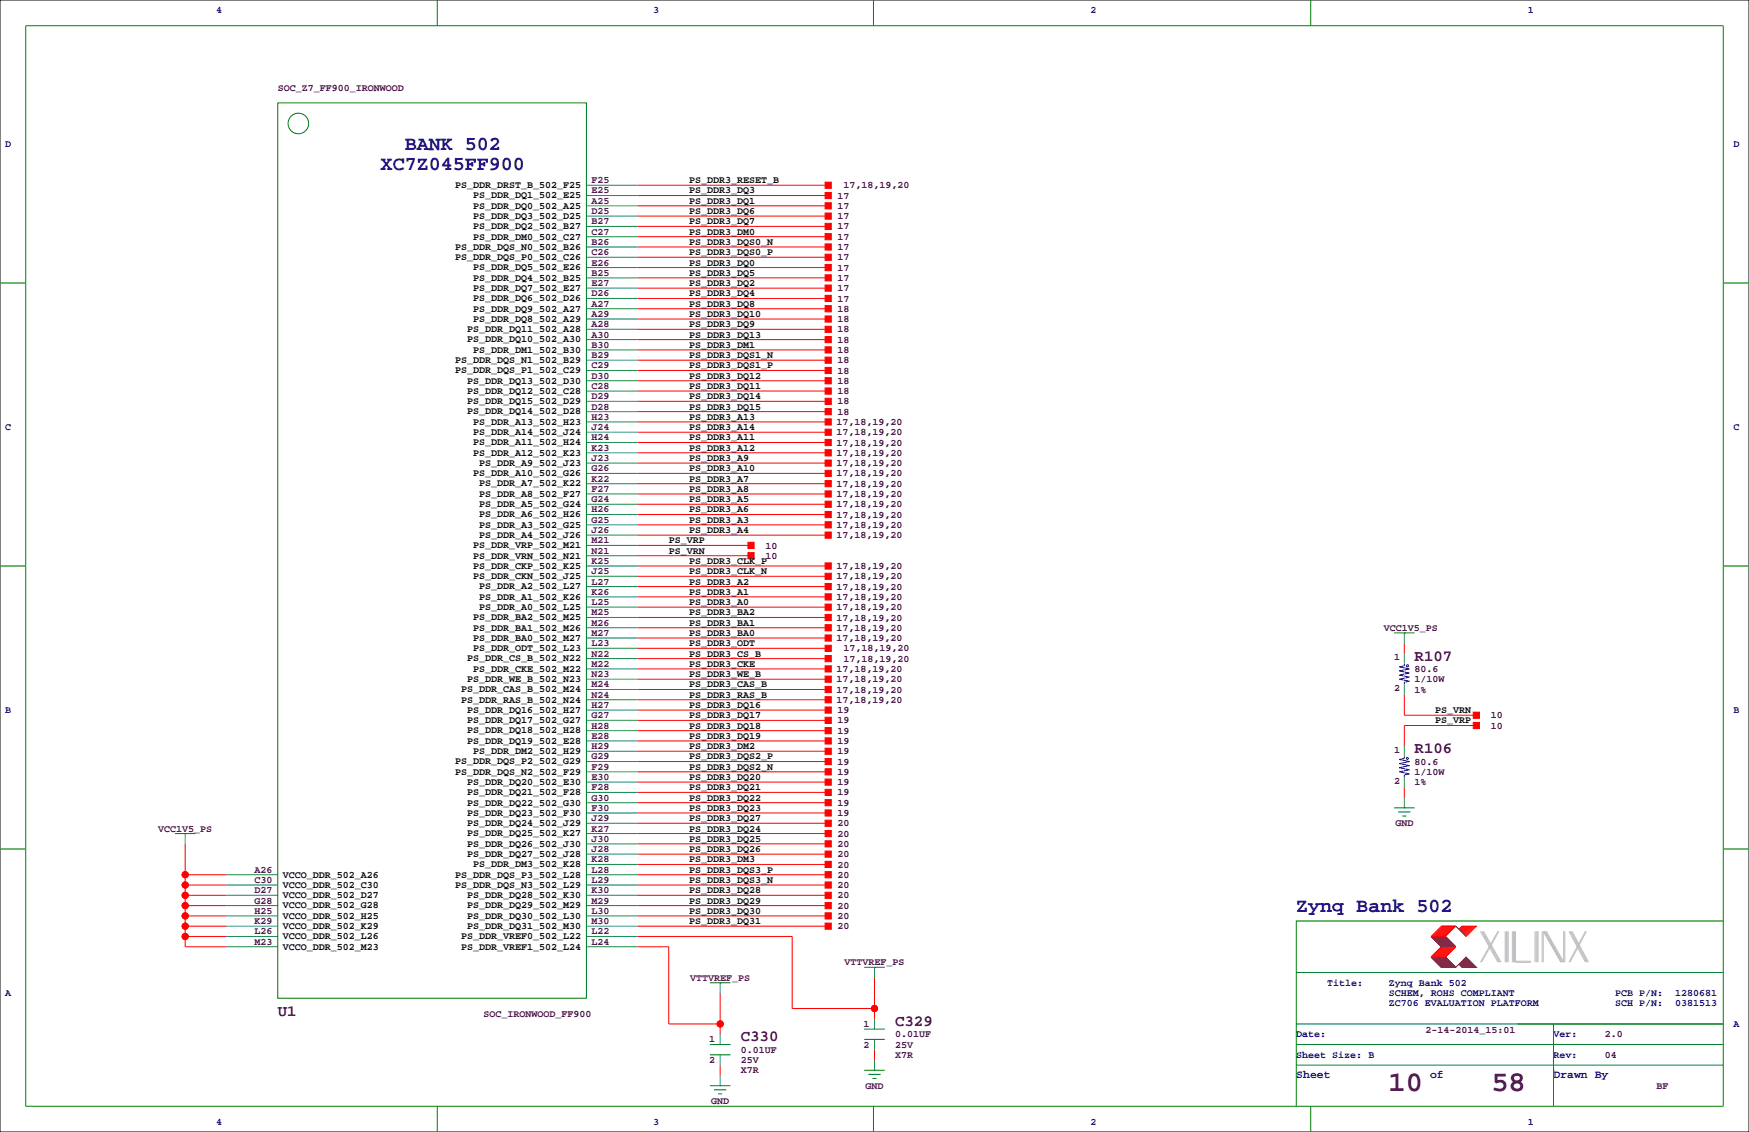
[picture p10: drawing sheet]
<svg xmlns="http://www.w3.org/2000/svg" width="432mm" height="279mm" viewBox="0 0 432 279" stroke-linecap="round" stroke-linejoin="round" font-family="sans-serif">
<defs><g id="words">
<g font-size="7.1" fill="#400040">
<text x="342.8" y="269.3">10</text>
<text x="368.2" y="269.3">58</text>
</g>
<g font-size="4.9" fill="#0000a0">
<text x="99.9" y="36.9">BANK 502</text>
<text x="94" y="42">XC7Z045FF900</text>
<text x="320" y="225.1">Zynq Bank 502</text>
</g>
<g font-size="3.9" fill="#400040">
<text x="349.3" y="163">R107</text>
<text x="349.3" y="185.9">R106</text>
<text x="68.6" y="250.7">U1</text>
<text x="182.9" y="257">C330</text>
<text x="221" y="253.2">C329</text>
</g>
<g font-size="2.8" fill="#0000a0">
<text x="320" y="266.1">Sheet</text>
<text x="353.1" y="266.1">of</text>
<text x="383.5" y="266.1">Drawn By</text>
</g>
<g font-size="2.5" fill="#0000a0">
<text x="53.3" y="3.3">4</text>
<text x="161.3" y="3.3">3</text>
<text x="269.2" y="3.3">2</text>
<text x="377.2" y="3.3">1</text>
<text x="1.3" y="36.3">D</text>
<text x="428" y="36.3">D</text>
<text x="1.3" y="106.2">C</text>
<text x="428" y="106.2">C</text>
<text x="1.3" y="176">B</text>
<text x="428" y="176">B</text>
<text x="1.3" y="245.9">A</text>
<text x="327.7" y="243.3">Title:</text>
<text x="342.9" y="245.9">SCHEM, ROHS COMPLIANT</text>
<text x="342.9" y="243.3">Zynq Bank 502</text>
<text x="398.8" y="245.9">PCB P/N:</text>
<text x="413.6" y="245.9">1280681</text>
<text x="342.9" y="248.4">ZC706 EVALUATION PLATFORM</text>
<text x="398.8" y="248.4">SCH P/N:</text>
<text x="413.6" y="248.4">0381513</text>
<text x="320" y="256">Date:</text>
<text x="383.5" y="256">Ver:</text>
<text x="428" y="253.5">A</text>
<text x="320" y="261.1">Sheet Size: B</text>
<text x="383.5" y="261.1">Rev:</text>
<text x="53.3" y="277.6">4</text>
<text x="161.3" y="277.6">3</text>
<text x="269.2" y="277.6">2</text>
<text x="377.2" y="277.6">1</text>
</g>
<g font-size="2.5" fill="#400040">
<text x="68.6" y="22.4">SOC_Z7_FF900_IRONWOOD</text>
<text x="146" y="47.8">E25</text>
<text x="146" y="45.2">F25</text>
<text x="208.3" y="46.5">17,18,19,20</text>
<text x="146" y="52.8">D25</text>
<text x="146" y="50.3">A25</text>
<text x="206.8" y="49">17</text>
<text x="206.8" y="51.6">17</text>
<text x="146" y="57.9">C27</text>
<text x="146" y="55.4">B27</text>
<text x="206.8" y="59.2">17</text>
<text x="206.8" y="56.6">17</text>
<text x="206.8" y="54.1">17</text>
<text x="146" y="65.5">E26</text>
<text x="146" y="63">C26</text>
<text x="146" y="60.5">B26</text>
<text x="206.8" y="64.3">17</text>
<text x="206.8" y="61.7">17</text>
<text x="146" y="70.6">E27</text>
<text x="146" y="68.1">B25</text>
<text x="206.8" y="71.9">17</text>
<text x="206.8" y="69.3">17</text>
<text x="206.8" y="66.8">17</text>
<text x="146" y="75.7">A27</text>
<text x="146" y="73.2">D26</text>
<text x="206.8" y="77">18</text>
<text x="206.8" y="74.4">17</text>
<text x="146" y="83.3">A30</text>
<text x="146" y="80.8">A28</text>
<text x="146" y="78.2">A29</text>
<text x="206.8" y="82">18</text>
<text x="206.8" y="79.5">18</text>
<text x="146" y="88.4">B29</text>
<text x="146" y="85.9">B30</text>
<text x="206.8" y="89.7">18</text>
<text x="206.8" y="87.1">18</text>
<text x="206.8" y="84.6">18</text>
<text x="146" y="93.5">D30</text>
<text x="146" y="90.9">C29</text>
<text x="206.8" y="94.7">18</text>
<text x="206.8" y="92.2">18</text>
<text x="146" y="101.1">D28</text>
<text x="146" y="98.6">D29</text>
<text x="146" y="96">C28</text>
<text x="206.8" y="97.3">18</text>
<text x="206.8" y="99.8">18</text>
<text x="146" y="106.2">J24</text>
<text x="146" y="103.6">H23</text>
<text x="206.5" y="107.4">17,18,19,20</text>
<text x="206.5" y="104.9">17,18,19,20</text>
<text x="206.8" y="102.4">18</text>
<text x="146" y="113.8">J23</text>
<text x="146" y="111.3">K23</text>
<text x="146" y="108.7">H24</text>
<text x="206.5" y="112.5">17,18,19,20</text>
<text x="206.5" y="110">17,18,19,20</text>
<text x="146" y="118.9">K22</text>
<text x="146" y="116.3">G26</text>
<text x="206.5" y="117.6">17,18,19,20</text>
<text x="206.5" y="115.1">17,18,19,20</text>
<text x="146" y="124">G24</text>
<text x="146" y="121.4">F27</text>
<text x="206.5" y="125.2">17,18,19,20</text>
<text x="206.5" y="122.7">17,18,19,20</text>
<text x="206.5" y="120.1">17,18,19,20</text>
<text x="146" y="131.6">J26</text>
<text x="146" y="129">G25</text>
<text x="146" y="126.5">H26</text>
<text x="206.5" y="130.3">17,18,19,20</text>
<text x="206.5" y="127.8">17,18,19,20</text>
<text x="146" y="136.7">N21</text>
<text x="146" y="134.1">M21</text>
<text x="189" y="135.4">10</text>
<text x="189" y="137.9">10</text>
<text x="206.5" y="132.8">17,18,19,20</text>
<text x="146" y="141.7">J25</text>
<text x="146" y="139.2">K25</text>
<text x="206.5" y="143">17,18,19,20</text>
<text x="206.5" y="140.5">17,18,19,20</text>
<text x="146" y="149.4">L25</text>
<text x="146" y="146.8">K26</text>
<text x="146" y="144.3">L27</text>
<text x="206.5" y="145.5">17,18,19,20</text>
<text x="206.5" y="148.1">17,18,19,20</text>
<text x="146" y="154.4">M26</text>
<text x="146" y="151.9">M25</text>
<text x="206.5" y="150.6">17,18,19,20</text>
<text x="206.5" y="153.2">17,18,19,20</text>
<text x="206.5" y="155.7">17,18,19,20</text>
<text x="341.6" y="155.7">VCC1V5_PS</text>
<text x="146" y="159.5">L23</text>
<text x="146" y="157">M27</text>
<text x="206.5" y="158.2">17,18,19,20</text>
<text x="208.3" y="160.8">17,18,19,20</text>
<text x="146" y="167.1">N23</text>
<text x="146" y="164.6">M22</text>
<text x="146" y="162.1">N22</text>
<text x="206.5" y="165.9">17,18,19,20</text>
<text x="208.3" y="163.3">17,18,19,20</text>
<text x="344.2" y="162.9">1</text>
<text x="349.3" y="165.9">80.6</text>
<text x="146" y="172.2">N24</text>
<text x="146" y="169.7">M24</text>
<text x="206.5" y="173.5">17,18,19,20</text>
<text x="206.5" y="170.9">17,18,19,20</text>
<text x="206.5" y="168.4">17,18,19,20</text>
<text x="344.2" y="170.5">2</text>
<text x="349.3" y="168.4">1/10W</text>
<text x="349.3" y="170.9">1%</text>
<text x="146" y="179.8">H28</text>
<text x="146" y="177.3">G27</text>
<text x="146" y="174.8">H27</text>
<text x="206.8" y="178.6">19</text>
<text x="206.8" y="176">19</text>
<text x="368.1" y="179.8">10</text>
<text x="368.1" y="177.3">10</text>
<text x="146" y="184.9">H29</text>
<text x="146" y="182.4">E28</text>
<text x="206.8" y="183.6">19</text>
<text x="206.8" y="181.1">19</text>
<text x="344.2" y="185.8">1</text>
<text x="146" y="190">F29</text>
<text x="146" y="187.5">G29</text>
<text x="206.8" y="191.3">19</text>
<text x="206.8" y="188.7">19</text>
<text x="206.8" y="186.2">19</text>
<text x="349.3" y="191.3">1/10W</text>
<text x="349.3" y="188.7">80.6</text>
<text x="146" y="197.6">G30</text>
<text x="146" y="195.1">F28</text>
<text x="146" y="192.5">E30</text>
<text x="206.8" y="193.8">19</text>
<text x="206.8" y="196.3">19</text>
<text x="344.2" y="193.4">2</text>
<text x="349.3" y="193.8">1%</text>
<text x="146" y="202.7">J29</text>
<text x="146" y="200.2">F30</text>
<text x="206.8" y="204">20</text>
<text x="206.8" y="198.9">19</text>
<text x="206.8" y="201.4">19</text>
<text x="344.5" y="204">GND</text>
<text x="39.1" y="205.2">VCC1V5_PS</text>
<text x="146" y="207.8">J30</text>
<text x="146" y="205.2">K27</text>
<text x="206.8" y="209">20</text>
<text x="206.8" y="206.5">20</text>
<text x="62.9" y="215.4">A26</text>
<text x="146" y="215.4">L28</text>
<text x="146" y="212.9">K28</text>
<text x="146" y="210.3">J28</text>
<text x="206.8" y="214.1">20</text>
<text x="206.8" y="211.6">20</text>
<text x="62.9" y="220.5">D27</text>
<text x="62.9" y="217.9">C30</text>
<text x="146" y="220.5">K30</text>
<text x="146" y="217.9">L29</text>
<text x="206.8" y="216.7">20</text>
<text x="206.8" y="219.2">20</text>
<text x="206.8" y="221.7">20</text>
<text x="62.9" y="225.6">H25</text>
<text x="62.9" y="223">G28</text>
<text x="146" y="225.6">L30</text>
<text x="146" y="223">M29</text>
<text x="206.8" y="224.3">20</text>
<text x="206.8" y="226.8">20</text>
<text x="62.9" y="233.2">M23</text>
<text x="62.9" y="230.6">L26</text>
<text x="62.9" y="228.1">K29</text>
<text x="146" y="233.2">L24</text>
<text x="146" y="230.6">L22</text>
<text x="146" y="228.1">M30</text>
<text x="206.8" y="229.4">20</text>
<text x="208.5" y="238.3">VTTVREF_PS</text>
<text x="170.4" y="242.1">VTTVREF_PS</text>
<text x="119.4" y="251">SOC_IRONWOOD_FF900</text>
<text x="175" y="257.3">1</text>
<text x="213.1" y="253.5">1</text>
<text x="221" y="256">0.01UF</text>
<text x="351.9" y="255">2-14-2014_15:01</text>
<text x="396.2" y="256">2.0</text>
<text x="175" y="262.4">2</text>
<text x="182.9" y="259.8">0.01UF</text>
<text x="182.9" y="262.4">25V</text>
<text x="213.1" y="258.6">2</text>
<text x="221" y="261.1">X7R</text>
<text x="221" y="258.6">25V</text>
<text x="396.2" y="261.1">04</text>
<text x="182.9" y="264.9">X7R</text>
<text x="213.7" y="268.7">GND</text>
<text x="408.9" y="268.7">BF</text>
<text x="175.6" y="272.5">GND</text>
</g>
<g font-size="2.5">
<text x="112.4" y="46.4">PS_DDR_DRST_B_502_F25</text>
<text x="170.2" y="47.8">PS_DDR3_DQ3</text>
<text x="170.2" y="45.2">PS_DDR3_RESET_B</text>
<text x="116.8" y="51.5">PS_DDR_DQ0_502_A25</text>
<text x="116.8" y="49">PS_DDR_DQ1_502_E25</text>
<text x="170.2" y="52.8">PS_DDR3_DQ6</text>
<text x="170.2" y="50.3">PS_DDR3_DQ1</text>
<text x="116.8" y="59.1">PS_DDR_DM0_502_C27</text>
<text x="116.8" y="56.6">PS_DDR_DQ2_502_B27</text>
<text x="116.8" y="54">PS_DDR_DQ3_502_D25</text>
<text x="170.2" y="57.9">PS_DDR3_DM0</text>
<text x="170.2" y="55.4">PS_DDR3_DQ7</text>
<text x="112.4" y="64.2">PS_DDR_DQS_P0_502_C26</text>
<text x="112.4" y="61.7">PS_DDR_DQS_N0_502_B26</text>
<text x="170.2" y="65.5">PS_DDR3_DQ0</text>
<text x="170.2" y="63">PS_DDR3_DQS0_P</text>
<text x="170.2" y="60.5">PS_DDR3_DQS0_N</text>
<text x="116.8" y="71.8">PS_DDR_DQ7_502_E27</text>
<text x="116.8" y="69.3">PS_DDR_DQ4_502_B25</text>
<text x="116.8" y="66.7">PS_DDR_DQ5_502_E26</text>
<text x="170.2" y="70.6">PS_DDR3_DQ2</text>
<text x="170.2" y="68.1">PS_DDR3_DQ5</text>
<text x="116.8" y="76.9">PS_DDR_DQ9_502_A27</text>
<text x="116.8" y="74.4">PS_DDR_DQ6_502_D26</text>
<text x="170.2" y="75.7">PS_DDR3_DQ8</text>
<text x="170.2" y="73.2">PS_DDR3_DQ4</text>
<text x="115.4" y="82">PS_DDR_DQ11_502_A28</text>
<text x="116.8" y="79.4">PS_DDR_DQ8_502_A29</text>
<text x="170.2" y="80.8">PS_DDR3_DQ9</text>
<text x="170.2" y="78.2">PS_DDR3_DQ10</text>
<text x="170.2" y="83.3">PS_DDR3_DQ13</text>
<text x="112.4" y="89.6">PS_DDR_DQS_N1_502_B29</text>
<text x="115.4" y="84.5">PS_DDR_DQ10_502_A30</text>
<text x="116.8" y="87.1">PS_DDR_DM1_502_B30</text>
<text x="170.2" y="88.4">PS_DDR3_DQS1_N</text>
<text x="170.2" y="85.9">PS_DDR3_DM1</text>
<text x="112.4" y="92.1">PS_DDR_DQS_P1_502_C29</text>
<text x="115.4" y="94.7">PS_DDR_DQ13_502_D30</text>
<text x="170.2" y="93.5">PS_DDR3_DQ12</text>
<text x="170.2" y="90.9">PS_DDR3_DQS1_P</text>
<text x="115.4" y="99.8">PS_DDR_DQ15_502_D29</text>
<text x="115.4" y="97.2">PS_DDR_DQ12_502_C28</text>
<text x="170.2" y="101.1">PS_DDR3_DQ15</text>
<text x="170.2" y="96">PS_DDR3_DQ11</text>
<text x="170.2" y="98.6">PS_DDR3_DQ14</text>
<text x="115.4" y="102.3">PS_DDR_DQ14_502_D28</text>
<text x="116.8" y="107.4">PS_DDR_A14_502_J24</text>
<text x="116.8" y="104.8">PS_DDR_A13_502_H23</text>
<text x="170.2" y="106.2">PS_DDR3_A14</text>
<text x="170.2" y="103.6">PS_DDR3_A13</text>
<text x="116.8" y="112.5">PS_DDR_A12_502_K23</text>
<text x="116.8" y="109.9">PS_DDR_A11_502_H24</text>
<text x="170.2" y="113.8">PS_DDR3_A9</text>
<text x="170.2" y="111.3">PS_DDR3_A12</text>
<text x="170.2" y="108.7">PS_DDR3_A11</text>
<text x="116.8" y="117.5">PS_DDR_A10_502_G26</text>
<text x="118.3" y="115">PS_DDR_A9_502_J23</text>
<text x="170.2" y="118.9">PS_DDR3_A7</text>
<text x="170.2" y="116.3">PS_DDR3_A10</text>
<text x="118.3" y="125.2">PS_DDR_A5_502_G24</text>
<text x="118.3" y="122.6">PS_DDR_A8_502_F27</text>
<text x="118.3" y="120.1">PS_DDR_A7_502_K22</text>
<text x="170.2" y="124">PS_DDR3_A5</text>
<text x="170.2" y="121.4">PS_DDR3_A8</text>
<text x="118.3" y="130.2">PS_DDR_A3_502_G25</text>
<text x="118.3" y="127.7">PS_DDR_A6_502_H26</text>
<text x="170.2" y="131.6">PS_DDR3_A4</text>
<text x="170.2" y="129">PS_DDR3_A3</text>
<text x="170.2" y="126.5">PS_DDR3_A6</text>
<text x="116.8" y="137.9">PS_DDR_VRN_502_N21</text>
<text x="116.8" y="135.3">PS_DDR_VRP_502_M21</text>
<text x="118.3" y="132.8">PS_DDR_A4_502_J26</text>
<text x="165.1" y="134.1">PS_VRP</text>
<text x="165.1" y="136.7">PS_VRN</text>
<text x="116.8" y="142.9">PS_DDR_CKN_502_J25</text>
<text x="116.8" y="140.4">PS_DDR_CKP_502_K25</text>
<text x="170.2" y="141.7">PS_DDR3_CLK_N</text>
<text x="170.2" y="139.2">PS_DDR3_CLK_P</text>
<text x="118.3" y="148">PS_DDR_A1_502_K26</text>
<text x="118.3" y="145.5">PS_DDR_A2_502_L27</text>
<text x="170.2" y="144.3">PS_DDR3_A2</text>
<text x="170.2" y="146.8">PS_DDR3_A1</text>
<text x="170.2" y="149.4">PS_DDR3_A0</text>
<text x="116.8" y="155.6">PS_DDR_BA1_502_M26</text>
<text x="116.8" y="153.1">PS_DDR_BA2_502_M25</text>
<text x="118.3" y="150.6">PS_DDR_A0_502_L25</text>
<text x="170.2" y="151.9">PS_DDR3_BA2</text>
<text x="170.2" y="154.4">PS_DDR3_BA1</text>
<text x="116.8" y="160.7">PS_DDR_ODT_502_L23</text>
<text x="116.8" y="158.2">PS_DDR_BA0_502_M27</text>
<text x="170.2" y="159.5">PS_DDR3_ODT</text>
<text x="170.2" y="157">PS_DDR3_BA0</text>
<text x="115.4" y="163.3">PS_DDR_CS_B_502_N22</text>
<text x="116.8" y="165.8">PS_DDR_CKE_502_M22</text>
<text x="170.2" y="167.1">PS_DDR3_WE_B</text>
<text x="170.2" y="164.6">PS_DDR3_CKE</text>
<text x="170.2" y="162.1">PS_DDR3_CS_B</text>
<text x="113.9" y="173.4">PS_DDR_RAS_B_502_N24</text>
<text x="113.9" y="170.9">PS_DDR_CAS_B_502_M24</text>
<text x="115.4" y="168.3">PS_DDR_WE_B_502_N23</text>
<text x="170.2" y="172.2">PS_DDR3_RAS_B</text>
<text x="170.2" y="169.7">PS_DDR3_CAS_B</text>
<text x="115.4" y="178.5">PS_DDR_DQ17_502_G27</text>
<text x="115.4" y="176">PS_DDR_DQ16_502_H27</text>
<text x="170.2" y="179.8">PS_DDR3_DQ18</text>
<text x="170.2" y="177.3">PS_DDR3_DQ17</text>
<text x="170.2" y="174.8">PS_DDR3_DQ16</text>
<text x="354.3" y="178.6">PS_VRP</text>
<text x="354.3" y="176">PS_VRN</text>
<text x="115.4" y="183.6">PS_DDR_DQ19_502_E28</text>
<text x="115.4" y="181">PS_DDR_DQ18_502_H28</text>
<text x="170.2" y="184.9">PS_DDR3_DM2</text>
<text x="170.2" y="182.4">PS_DDR3_DQ19</text>
<text x="112.4" y="191.2">PS_DDR_DQS_N2_502_F29</text>
<text x="112.4" y="188.7">PS_DDR_DQS_P2_502_G29</text>
<text x="116.8" y="186.1">PS_DDR_DM2_502_H29</text>
<text x="170.2" y="190">PS_DDR3_DQS2_N</text>
<text x="170.2" y="187.5">PS_DDR3_DQS2_P</text>
<text x="115.4" y="196.3">PS_DDR_DQ21_502_F28</text>
<text x="115.4" y="193.7">PS_DDR_DQ20_502_E30</text>
<text x="170.2" y="192.5">PS_DDR3_DQ20</text>
<text x="170.2" y="195.1">PS_DDR3_DQ21</text>
<text x="170.2" y="197.6">PS_DDR3_DQ22</text>
<text x="115.4" y="203.9">PS_DDR_DQ24_502_J29</text>
<text x="115.4" y="201.4">PS_DDR_DQ23_502_F30</text>
<text x="115.4" y="198.8">PS_DDR_DQ22_502_G30</text>
<text x="170.2" y="202.7">PS_DDR3_DQ27</text>
<text x="170.2" y="200.2">PS_DDR3_DQ23</text>
<text x="115.4" y="209">PS_DDR_DQ26_502_J30</text>
<text x="115.4" y="206.4">PS_DDR_DQ25_502_K27</text>
<text x="170.2" y="207.8">PS_DDR3_DQ25</text>
<text x="170.2" y="205.2">PS_DDR3_DQ24</text>
<text x="115.4" y="211.5">PS_DDR_DQ27_502_J28</text>
<text x="116.8" y="214.1">PS_DDR_DM3_502_K28</text>
<text x="170.2" y="215.4">PS_DDR3_DQS3_P</text>
<text x="170.2" y="212.9">PS_DDR3_DM3</text>
<text x="170.2" y="210.3">PS_DDR3_DQ26</text>
<text x="69.8" y="221.7">VCCO_DDR_502_D27</text>
<text x="69.8" y="219.1">VCCO_DDR_502_C30</text>
<text x="69.8" y="216.6">VCCO_DDR_502_A26</text>
<text x="112.4" y="219.1">PS_DDR_DQS_N3_502_L29</text>
<text x="112.4" y="216.6">PS_DDR_DQS_P3_502_L28</text>
<text x="115.4" y="221.7">PS_DDR_DQ28_502_K30</text>
<text x="170.2" y="217.9">PS_DDR3_DQS3_N</text>
<text x="170.2" y="220.5">PS_DDR3_DQ28</text>
<text x="69.8" y="226.8">VCCO_DDR_502_H25</text>
<text x="69.8" y="224.2">VCCO_DDR_502_G28</text>
<text x="115.4" y="226.8">PS_DDR_DQ30_502_L30</text>
<text x="115.4" y="224.2">PS_DDR_DQ29_502_M29</text>
<text x="170.2" y="223">PS_DDR3_DQ29</text>
<text x="170.2" y="225.6">PS_DDR3_DQ30</text>
<text x="69.8" y="231.8">VCCO_DDR_502_L26</text>
<text x="69.8" y="229.3">VCCO_DDR_502_K29</text>
<text x="113.9" y="231.8">PS_DDR_VREF0_502_L22</text>
<text x="115.4" y="229.3">PS_DDR_DQ31_502_M30</text>
<text x="170.2" y="228.1">PS_DDR3_DQ31</text>
<text x="69.8" y="234.4">VCCO_DDR_502_M23</text>
<text x="113.9" y="234.4">PS_DDR_VREF1_502_L24</text>
</g>
</g></defs>
<path d="M0 0h431.8v279.4h-431.8z" fill="none" stroke="#000" stroke-width=".25"/>
<g fill="none" stroke="#f00" stroke-width=".25">
<path d="M157.5 50.8h47M157.5 45.7h47M157.5 53.3h47M157.5 48.3h47M157.5 55.9h47M157.5 58.4h47M157.5 61h47M157.5 63.5h47M157.5 66h47M157.5 68.6h47M157.5 71.1h47M157.5 73.7h47"/>
<path d="M157.5 76.2h47M157.5 78.7h47M157.5 99.1h47M157.5 96.5h47M157.5 83.8h47M157.5 81.3h47M157.5 86.4h47M157.5 88.9h47M157.5 91.4h47M157.5 94h47M157.5 101.6h47M157.5 104.1h47"/>
<path d="M157.5 106.7h47M157.5 109.2h47M157.5 111.8h47M157.5 114.3h47M157.5 116.8h47M157.5 119.4h47M157.5 137.2h27.9M157.5 134.6h27.9M157.5 121.9h47M157.5 124.5h47M157.5 127h47M157.5 129.5h47"/>
<path d="M157.5 132.1h47M157.5 139.7h47M157.5 154.9h47M157.5 152.4h47M157.5 149.9h47M157.5 147.3h47M157.5 142.2h47M157.5 144.8h47M157.5 157.5h47M346.7 158.8v2.5M157.5 175.3h47M157.5 177.8h47"/>
<path d="M157.5 160h47M157.5 162.6h47M157.5 165.1h47M157.5 167.6h47M157.5 170.2h47M157.5 172.7h47M346.7 171.4v5.1h17.8M364.5 179.1h-17.8v5M157.5 198.1h47M157.5 195.6h47M157.5 180.3h47M157.5 182.9h47"/>
<path d="M157.5 185.4h47M157.5 188h47M157.5 190.5h47M157.5 193h47M346.7 194.3v2.5M45.7 208.3v25.4h10.2M45.7 215.9h10.2M45.7 218.4h10.2M157.5 200.7h47M157.5 205.7h47M157.5 215.9h47M157.5 218.4h47"/>
<path d="M157.5 210.8h47M157.5 208.3h47M157.5 213.4h47M157.5 203.2h47M45.7 228.6h10.2M45.7 226.1h10.2M45.7 223.5h10.2M45.7 221h10.2M45.7 231.1h10.2M157.5 228.6h47M157.5 226.1h47M157.5 223.5h47"/>
<path d="M157.5 221h47M157.5 231.1h38.1v17.8h20.3M157.5 233.7h7.6v19h12.7M355.9 228.6h3.5l-2.5 2.5h-3.6zM355.9 233.7l-2.6 2.5h3.6l2.5-2.5M356.1 233.7l-2.5 2.5M356.1 228.6l-2.5 2.5M356.4 233.7l-2.6 2.5M356.4 228.6l-2.6 2.5M356.6 233.7l-2.5 2.5M356.6 228.6l-2.5 2.5M356.9 233.7l-2.6 2.5"/>
<path d="M356.9 228.6l-2.6 2.5M357.1 233.7l-2.5 2.5M357.1 228.6l-2.5 2.5M357.4 233.7l-2.6 2.5M357.4 228.6l-2.6 2.5M357.6 233.7l-2.5 2.5M357.6 228.6l-2.5 2.5M357.9 233.7l-2.6 2.5M357.9 228.6l-2.6 2.5M358.1 233.7l-2.5 2.5M358.1 228.6l-2.5 2.5M358.4 233.7l-2.5 2.5"/>
<path d="M358.4 228.6l-2.5 2.5M358.6 233.7l-2.5 2.5M358.6 228.6l-2.5 2.5M358.9 233.7l-2.5 2.5M358.9 228.6l-2.5 2.5M359.2 233.7l-2.6 2.5M359.2 228.6l-2.6 2.5M360.2 229.4l.7-.8h3.6l-2.6 2.5M361.2 228.6l-.8 .8M361.4 228.6l-1 1M361.7 228.6l-1 1M361.9 228.6l-1.2 1.3"/>
<path d="M362.2 228.6l-1.3 1.3M362.5 228.6l-1.6 1.5M362.7 228.6l-1.5 1.5M363 228.6l-1.8 1.8M363.2 228.6l-1.8 1.8M363.5 228.6l-2.1 2M363.7 228.6l-2 2M364 228.6l-2.3 2.3M364.2 228.6l-2.3 2.3M177.8 245.1v10.2M215.9 241.3v10.2M215.9 259.1v2.5"/>
<path d="M177.8 262.9v2.5"/>
<circle cx="45.7" cy="215.9" r=".76"/>
<circle cx="45.7" cy="218.4" r=".76"/>
<circle cx="45.7" cy="231.1" r=".76"/>
<circle cx="45.7" cy="228.6" r=".76"/>
<circle cx="45.7" cy="226.1" r=".76"/>
<circle cx="45.7" cy="223.5" r=".76"/>
<circle cx="45.7" cy="221" r=".76"/>
<circle cx="177.8" cy="252.7" r=".76"/>
<circle cx="215.9" cy="248.9" r=".76"/>
</g>
<g fill="#f00" stroke="#f00" stroke-width=".25">
<path d="M203.7 227.8h1.5v1.6h-1.5z" fill-rule="evenodd"/>
<path d="M203.7 225.3h1.5v1.5h-1.5z" fill-rule="evenodd"/>
<path d="M203.7 222.8h1.5v1.5h-1.5z" fill-rule="evenodd"/>
<path d="M203.7 220.2h1.5v1.5h-1.5z" fill-rule="evenodd"/>
<path d="M203.7 199.9h1.5v1.5h-1.5z" fill-rule="evenodd"/>
<path d="M203.7 197.4h1.5v1.5h-1.5z" fill-rule="evenodd"/>
<path d="M203.7 194.8h1.5v1.5h-1.5z" fill-rule="evenodd"/>
<path d="M203.7 154.2h1.5v1.5h-1.5z" fill-rule="evenodd"/>
<path d="M203.7 151.6h1.5v1.6h-1.5z" fill-rule="evenodd"/>
<path d="M203.7 149.1h1.5v1.5h-1.5z" fill-rule="evenodd"/>
<path d="M203.7 146.6h1.5v1.5h-1.5z" fill-rule="evenodd"/>
<path d="M203.7 98.3h1.5v1.5h-1.5z" fill-rule="evenodd"/>
<path d="M203.7 50h1.5v1.6h-1.5z" fill-rule="evenodd"/>
<path d="M203.7 45h1.5v1.5h-1.5z" fill-rule="evenodd"/>
<path d="M363.7 175.8h1.6v1.5h-1.6z" fill-rule="evenodd"/>
<path d="M363.7 178.3h1.6v1.5h-1.6z" fill-rule="evenodd"/>
<path d="M203.7 52.6h1.5v1.5h-1.5z" fill-rule="evenodd"/>
<path d="M203.7 47.5h1.5v1.5h-1.5z" fill-rule="evenodd"/>
<path d="M203.7 55.1h1.5v1.5h-1.5z" fill-rule="evenodd"/>
<path d="M203.7 95.8h1.5v1.5h-1.5z" fill-rule="evenodd"/>
<path d="M203.7 205h1.5v1.5h-1.5z" fill-rule="evenodd"/>
<path d="M203.7 57.7h1.5v1.5h-1.5z" fill-rule="evenodd"/>
<path d="M184.7 136.4h1.5v1.5h-1.5z" fill-rule="evenodd"/>
<path d="M184.7 133.9h1.5v1.5h-1.5z" fill-rule="evenodd"/>
<path d="M203.7 83.1h1.5v1.5h-1.5z" fill-rule="evenodd"/>
<path d="M203.7 60.2h1.5v1.5h-1.5z" fill-rule="evenodd"/>
<path d="M203.7 62.7h1.5v1.6h-1.5z" fill-rule="evenodd"/>
<path d="M203.7 65.3h1.5v1.5h-1.5z" fill-rule="evenodd"/>
<path d="M203.7 67.8h1.5v1.5h-1.5z" fill-rule="evenodd"/>
<path d="M203.7 70.4h1.5v1.5h-1.5z" fill-rule="evenodd"/>
<path d="M203.7 72.9h1.5v1.5h-1.5z" fill-rule="evenodd"/>
<path d="M203.7 75.4h1.5v1.6h-1.5z" fill-rule="evenodd"/>
<path d="M203.7 78h1.5v1.5h-1.5z" fill-rule="evenodd"/>
<path d="M203.7 80.5h1.5v1.5h-1.5z" fill-rule="evenodd"/>
<path d="M203.7 85.6h1.5v1.5h-1.5z" fill-rule="evenodd"/>
<path d="M203.7 88.1h1.5v1.6h-1.5z" fill-rule="evenodd"/>
<path d="M203.7 90.7h1.5v1.5h-1.5z" fill-rule="evenodd"/>
<path d="M203.7 93.2h1.5v1.5h-1.5z" fill-rule="evenodd"/>
<path d="M203.7 100.8h1.5v1.6h-1.5z" fill-rule="evenodd"/>
<path d="M203.7 103.4h1.5v1.5h-1.5z" fill-rule="evenodd"/>
<path d="M203.7 105.9h1.5v1.5h-1.5z" fill-rule="evenodd"/>
<path d="M203.7 108.5h1.5v1.5h-1.5z" fill-rule="evenodd"/>
<path d="M203.7 111h1.5v1.5h-1.5z" fill-rule="evenodd"/>
<path d="M203.7 113.5h1.5v1.6h-1.5z" fill-rule="evenodd"/>
<path d="M203.7 116.1h1.5v1.5h-1.5z" fill-rule="evenodd"/>
<path d="M203.7 118.6h1.5v1.5h-1.5z" fill-rule="evenodd"/>
<path d="M203.7 121.2h1.5v1.5h-1.5z" fill-rule="evenodd"/>
<path d="M203.7 123.7h1.5v1.5h-1.5z" fill-rule="evenodd"/>
<path d="M203.7 126.2h1.5v1.6h-1.5z" fill-rule="evenodd"/>
<path d="M203.7 128.8h1.5v1.5h-1.5z" fill-rule="evenodd"/>
<path d="M203.7 131.3h1.5v1.5h-1.5z" fill-rule="evenodd"/>
<path d="M203.7 138.9h1.5v1.6h-1.5z" fill-rule="evenodd"/>
<path d="M203.7 141.5h1.5v1.5h-1.5z" fill-rule="evenodd"/>
<path d="M203.7 174.5h1.5v1.5h-1.5z" fill-rule="evenodd"/>
<path d="M203.7 177h1.5v1.6h-1.5z" fill-rule="evenodd"/>
<path d="M203.7 179.6h1.5v1.5h-1.5z" fill-rule="evenodd"/>
<path d="M203.7 182.1h1.5v1.5h-1.5z" fill-rule="evenodd"/>
<path d="M203.7 210.1h1.5v1.5h-1.5z" fill-rule="evenodd"/>
<path d="M203.7 207.5h1.5v1.5h-1.5z" fill-rule="evenodd"/>
<path d="M203.7 217.7h1.5v1.5h-1.5z" fill-rule="evenodd"/>
<path d="M203.7 144h1.5v1.5h-1.5z" fill-rule="evenodd"/>
<path d="M203.7 156.7h1.5v1.5h-1.5z" fill-rule="evenodd"/>
<path d="M203.7 159.3h1.5v1.5h-1.5z" fill-rule="evenodd"/>
<path d="M203.7 161.8h1.5v1.5h-1.5z" fill-rule="evenodd"/>
<path d="M203.7 164.3h1.5v1.6h-1.5z" fill-rule="evenodd"/>
<path d="M203.7 166.9h1.5v1.5h-1.5z" fill-rule="evenodd"/>
<path d="M203.7 169.4h1.5v1.5h-1.5z" fill-rule="evenodd"/>
<path d="M203.7 172h1.5v1.5h-1.5z" fill-rule="evenodd"/>
<path d="M203.7 184.7h1.5v1.5h-1.5z" fill-rule="evenodd"/>
<path d="M203.7 187.2h1.5v1.5h-1.5z" fill-rule="evenodd"/>
<path d="M203.7 189.7h1.5v1.6h-1.5z" fill-rule="evenodd"/>
<path d="M203.7 192.3h1.5v1.5h-1.5z" fill-rule="evenodd"/>
<path d="M203.7 212.6h1.5v1.5h-1.5z" fill-rule="evenodd"/>
<path d="M203.7 215.1h1.5v1.6h-1.5z" fill-rule="evenodd"/>
<path d="M203.7 202.4h1.5v1.6h-1.5z" fill-rule="evenodd"/>
<circle cx="215.9" cy="248.9" r=".76"/>
<circle cx="177.8" cy="252.7" r=".76"/>
<circle cx="45.7" cy="231.1" r=".76"/>
<circle cx="45.7" cy="228.6" r=".76"/>
<circle cx="45.7" cy="226.1" r=".76"/>
<circle cx="45.7" cy="223.5" r=".76"/>
<circle cx="45.7" cy="221" r=".76"/>
<circle cx="45.7" cy="218.4" r=".76"/>
<circle cx="45.7" cy="215.9" r=".76"/>
</g>
<g fill="none" stroke="#008080" stroke-width=".25">
<path d="M144.8 58.4h12.7M144.8 55.9h12.7M144.8 53.3h12.7M144.8 50.8h12.7M144.8 48.3h12.7M144.8 45.7h12.7M144.8 78.7h12.7M144.8 76.2h12.7M144.8 73.7h12.7M144.8 71.1h12.7M144.8 68.6h12.7M144.8 66h12.7"/>
<path d="M144.8 63.5h12.7M144.8 61h12.7M144.8 99.1h12.7M144.8 96.5h12.7M144.8 94h12.7M144.8 91.4h12.7M144.8 88.9h12.7M144.8 86.4h12.7M144.8 83.8h12.7M144.8 81.3h12.7M144.8 119.4h12.7M144.8 116.8h12.7"/>
<path d="M144.8 114.3h12.7M144.8 111.8h12.7M144.8 109.2h12.7M144.8 106.7h12.7M144.8 104.1h12.7M144.8 101.6h12.7M144.8 139.7h12.7M144.8 137.2h12.7M144.8 134.6h12.7M144.8 132.1h12.7M144.8 129.5h12.7M144.8 127h12.7"/>
<path d="M144.8 124.5h12.7M144.8 121.9h12.7M144.8 157.5h12.7M144.8 154.9h12.7M144.8 152.4h12.7M144.8 149.9h12.7M144.8 147.3h12.7M144.8 144.8h12.7M144.8 142.2h12.7M346.7 156.2v2.6M144.8 177.8h12.7M144.8 175.3h12.7"/>
<path d="M144.8 172.7h12.7M144.8 170.2h12.7M144.8 167.6h12.7M144.8 165.1h12.7M144.8 162.6h12.7M144.8 160h12.7M346.7 161.3v2.5M346.7 168.9v2.5M144.8 198.1h12.7M144.8 195.6h12.7M144.8 193h12.7M144.8 190.5h12.7"/>
<path d="M144.8 188h12.7M144.8 185.4h12.7M144.8 182.9h12.7M144.8 180.3h12.7M346.7 184.1v2.6M346.7 191.8v2.5M346.7 196.8v2.6M45.7 205.7v2.6M55.9 218.4h12.7M55.9 215.9h12.7M144.8 218.4h12.7M144.8 215.9h12.7"/>
<path d="M144.8 213.4h12.7M144.8 210.8h12.7M144.8 208.3h12.7M144.8 205.7h12.7M144.8 203.2h12.7M144.8 200.7h12.7M55.9 233.7h12.7M55.9 231.1h12.7M55.9 228.6h12.7M55.9 226.1h12.7M55.9 223.5h12.7M55.9 221h12.7"/>
<path d="M144.8 233.7h12.7M144.8 231.1h12.7M144.8 228.6h12.7M144.8 226.1h12.7M144.8 223.5h12.7M144.8 221h12.7M215.9 238.8v2.5M177.8 242.6v2.5M177.8 255.3v2.5M215.9 251.5v2.5M215.9 256.5v2.6M177.8 260.3v2.6"/>
<path d="M177.8 265.4v2.6M215.9 261.6v2.6"/>
</g>
<g fill="none" stroke="#008000" stroke-width=".25">
<path d="M6.3 6.4h419.1v266.6h-419.1zM107.9 0v6.4M215.6 0v6.4M323.6 0v6.4M68.6 25.4h76.2v221h-76.2zM0 69.8h6.3M425.4 69.8h6.4M0 139.7h6.3M425.4 139.7h6.4M344.2 156.2h5M346.7 156.2h.1M344.2 199.4h5"/>
<path d="M346.7 199.4h.1M0 209.5h6.3M43.2 205.7h5.1M45.7 205.7h.1M345.2 200.4h3M346.2 201.4h1M425.4 209.5h6.4M213.4 238.8h5M215.9 238.8h.1M425.4 227.3h-105.4v35.6M175.3 257.8h5M175.3 242.6h5"/>
<path d="M177.8 242.6h.1M213.4 256.5h5M213.4 254h5M320 257.8h105.4M320 252.7h105.4M320 240h105.4M383.5 252.7v20.3M107.9 273v6.4M175.3 268h5M175.3 260.3h5M176.3 269h3M177.3 270h1"/>
<path d="M177.8 268h.1M213.4 264.2h5M214.4 265.2h3M215.4 266.2h1M215.6 273v6.4M215.9 264.2h.1M320 262.9v10.1M320 262.9h105.4M323.6 273v6.4M383.5 264.2h.1"/>
<circle cx="73.7" cy="30.5" r="2.54"/>
</g>
<g fill="none" stroke="#00f" stroke-width=".25">
<path d="M346.7 163.8v.5l-1.3 .3 2.6 .5-2.6 .5 2.6 .5-2.6 .5 2.6 .5-2.6 .5 2.6 .5-1.3 .3v.5M346.7 186.7v.5l-1.3 .3 2.6 .5-2.6 .5 2.6 .5-2.6 .5 2.6 .5-2.6 .5 2.6 .5-1.3 .3v.5"/>
<circle cx="347.5" cy="164.3" r=".25"/>
<circle cx="347.5" cy="187.2" r=".25"/>
</g>
<g fill="none" stroke="#800000" stroke-width=".25">
<path d="M353.3 236.2l2.6 2.6h3.5M353.3 231.1l2.6 2.6M353.6 231.1l2.5 2.6M353.6 236.2l2.5 2.6M353.8 231.1l2.6 2.6M353.8 236.2l2.6 2.6M354.1 231.1l2.5 2.6M354.1 236.2l2.5 2.6M354.3 231.1l2.6 2.6M354.3 236.2l2.6 2.6M354.6 231.1l2.5 2.6M354.6 236.2l2.5 2.6"/>
<path d="M354.8 231.1l2.6 2.6M354.8 236.2l2.6 2.6M355.1 231.1l2.5 2.6M355.1 236.2l2.5 2.6M355.3 231.1l2.6 2.6M355.3 236.2l2.6 2.6M355.6 231.1l2.5 2.6M355.6 236.2l2.5 2.6M355.9 231.1l2.5 2.6M355.9 236.2l2.5 2.6M356.1 231.1l2.5 2.6M356.1 236.2l2.5 2.6"/>
<path d="M356.4 231.1l2.5 2.6M356.4 236.2l2.5 2.6M356.6 231.1l2.6 2.6M356.6 236.2l2.6 2.6M356.9 231.1l2.5 2.6M356.9 236.2l2.5 2.6M359.4 228.6l2.5 2.5M360.2 238l.7 .8h3.6l-2.6-2.6-2.5 2.6M360.4 237.7l1 1.1M360.4 238l.8 .8M360.7 237.5l1.2 1.3M360.7 237.7l1 1.1"/>
<path d="M360.9 237.2l1.6 1.6M360.9 237.5l1.3 1.3M361.2 237l1.8 1.8M361.2 237.2l1.5 1.6M361.4 236.7l2.1 2.1M361.4 237l1.8 1.8M361.7 236.5l2.3 2.3M361.7 236.7l2 2.1M361.9 236.5l2.3 2.3"/>
</g>
<g fill="none" stroke="#c0c0c0" stroke-width=".25">
<path d="M365.5 229.9l4.3 7.6M365.8 229.9l4.3 7.6M366 229.9l4.3 7.6M366.3 229.9l4.3 7.6M369.8 229.9l-4.3 7.6M370.1 229.9l-4.3 7.6M371.6 229.9v7.6M371.9 229.9v7.6M372.1 229.9v7.6M372.4 229.9v7.6M373.4 229.9v7.6M373.6 229.9v7.6"/>
<path d="M373.9 229.9v7.6M374.1 229.9v7.6h3.9M374.1 237.2h3.9M379 229.9v7.6M379.2 229.9v7.6M379.5 229.9v7.6M379.7 229.9v7.6M380.7 229.9v7.6M381 237.5v-7.6l4.3 7.6M381.3 229.9l4.3 7.6M381.5 229.9l4.3 7.6M381.8 229.9l4.3 7.6v-7.6"/>
<path d="M386.3 229.9v7.6M387.3 229.9l4.1 7.6M387.6 229.9l4.1 7.6M387.9 229.9l4 7.6M388.1 229.9l4.1 7.6M391.4 229.9l-4.1 7.6M391.7 229.9l-4.1 7.6"/>
</g>
<use href="#words"/>
</svg>
